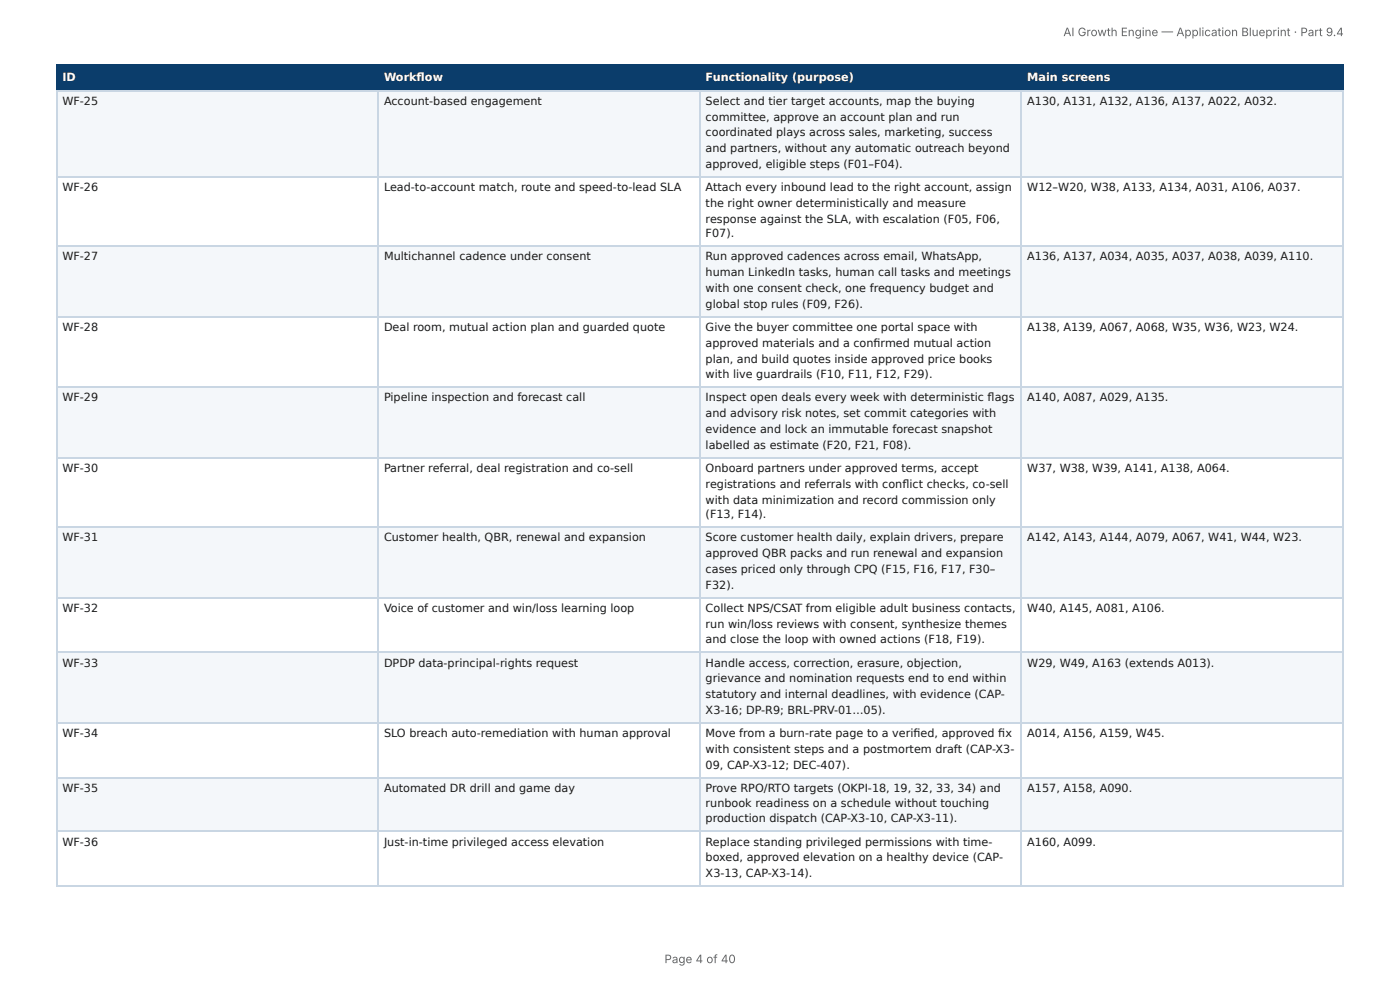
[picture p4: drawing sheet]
<svg xmlns="http://www.w3.org/2000/svg" width="297mm" height="210mm" viewBox="0 0 297 210" stroke-linecap="round" stroke-linejoin="round" font-family="sans-serif">
<defs><g id="words">
<g font-size="2.5" fill="#666">
<text x="225.8" y="7.7">AI Growth Engine — Application Blueprint · Part 9.4</text>
<text x="141.1" y="204.5">Page 4 of 40</text>
</g>
<g font-size="2.4" fill="#fff">
<text x="13.2" y="17.1">ID</text>
<text x="81.6" y="17.1">Workfl ow</text>
<text x="149.9" y="17.1">Functionality (purpose)</text>
<text x="218.2" y="17.1">Main screens</text>
</g>
<g font-size="2.4" fill="#1a1a1a">
<text x="13.2" y="22.2">WF-25</text>
<text x="81.6" y="22.2">Account-based engagement</text>
<text x="149.9" y="22.2">Select and tier target accounts, map the buying</text>
<text x="218.2" y="22.2">A130, A131, A132, A136, A137, A022, A032.</text>
<text x="149.9" y="25.6">committee, approve an account plan and run</text>
<text x="149.9" y="29">coordinated plays across sales, marketing, success</text>
<text x="149.9" y="32.3">and partners, without any automatic outreach beyond</text>
<text x="149.9" y="35.7">approved, eligible steps (F01–F04).</text>
<text x="13.2" y="40.6">WF-26</text>
<text x="81.6" y="40.6">Lead-to-account match, route and speed-to-lead SLA</text>
<text x="149.9" y="40.6">Attach every inbound lead to the right account, assign</text>
<text x="218.2" y="40.6">W12–W20, W38, A133, A134, A031, A106, A037.</text>
<text x="149.9" y="43.9">the right owner deterministically and measure</text>
<text x="149.9" y="47.3">response against the SLA, with escalation (F05, F06,</text>
<text x="149.9" y="50.4">F07).</text>
<text x="13.2" y="55.3">WF-27</text>
<text x="81.6" y="55.3">Multichannel cadence under consent</text>
<text x="149.9" y="55.3">Run approved cadences across email, WhatsApp,</text>
<text x="149.9" y="58.7">human LinkedIn tasks, human call tasks and meetings</text>
<text x="218.2" y="55.3">A136, A137, A034, A035, A037, A038, A039, A110.</text>
<text x="149.9" y="62">with one consent check, one frequency budget and</text>
<text x="149.9" y="65.4">global stop rules (F09, F26).</text>
<text x="13.2" y="70.3">WF-28</text>
<text x="81.6" y="70.3">Deal room, mutual action plan and guarded quote</text>
<text x="149.9" y="70.3">Give the buyer committee one portal space with</text>
<text x="218.2" y="70.3">A138, A139, A067, A068, W35, W36, W23, W24.</text>
<text x="149.9" y="73.6">approved materials and a confi rmed mutual action</text>
<text x="149.9" y="77">plan, and build quotes inside approved price books</text>
<text x="149.9" y="80.3">with live guardrails (F10, F11, F12, F29).</text>
<text x="13.2" y="85.3">WF-29</text>
<text x="81.6" y="85.3">Pipeline inspection and forecast call</text>
<text x="149.9" y="85.3">Inspect open deals every week with deterministic fl ags</text>
<text x="149.9" y="88.6">and advisory risk notes, set commit categories with</text>
<text x="218.2" y="85.3">A140, A087, A029, A135.</text>
<text x="149.9" y="92">evidence and lock an immutable forecast snapshot</text>
<text x="149.9" y="95.3">labelled as estimate (F20, F21, F08).</text>
<text x="13.2" y="100.2">WF-30</text>
<text x="81.6" y="100.2">Partner referral, deal registration and co-sell</text>
<text x="149.9" y="100.2">Onboard partners under approved terms, accept</text>
<text x="218.2" y="100.2">W37, W38, W39, A141, A138, A064.</text>
<text x="149.9" y="103.6">registrations and referrals with confl ict checks, co-sell</text>
<text x="149.9" y="106.9">with data minimization and record commission only</text>
<text x="149.9" y="110.1">(F13, F14).</text>
<text x="13.2" y="115">WF-31</text>
<text x="81.6" y="115">Customer health, QBR, renewal and expansion</text>
<text x="149.9" y="115">Score customer health daily, explain drivers, prepare</text>
<text x="149.9" y="118.3">approved QBR packs and run renewal and expansion</text>
<text x="218.2" y="115">A142, A143, A144, A079, A067, W41, W44, W23.</text>
<text x="149.9" y="121.7">cases priced only through CPQ (F15, F16, F17, F30–</text>
<text x="149.9" y="125">F32).</text>
<text x="13.2" y="129.9">WF-32</text>
<text x="81.6" y="129.9">Voice of customer and win/loss learning loop</text>
<text x="149.9" y="129.9">Collect NPS/CSAT from eligible adult business contacts,</text>
<text x="218.2" y="129.9">W40, A145, A081, A106.</text>
<text x="149.9" y="133.3">run win/loss reviews with consent, synthesize themes</text>
<text x="149.9" y="136.6">and close the loop with owned actions (F18, F19).</text>
<text x="13.2" y="141.6">WF-33</text>
<text x="81.6" y="141.6">DPDP data-principal-rights request</text>
<text x="149.9" y="141.6">Handle access, correction, erasure, objection,</text>
<text x="218.2" y="141.6">W29, W49, A163 (extends A013).</text>
<text x="149.9" y="144.9">grievance and nomination requests end to end within</text>
<text x="149.9" y="148.3">statutory and internal deadlines, with evidence (CAP-</text>
<text x="149.9" y="151.6">X3-16; DP-R9; BRL-PRV-01…05).</text>
<text x="13.2" y="156.5">WF-34</text>
<text x="81.6" y="156.5">SLO breach auto-remediation with human approval</text>
<text x="149.9" y="156.5">Move from a burn-rate page to a verifi ed, approved fi x</text>
<text x="149.9" y="159.9">with consistent steps and a postmortem draft (CAP-X3-</text>
<text x="218.2" y="156.5">A014, A156, A159, W45.</text>
<text x="149.9" y="163.2">09, CAP-X3-12; DEC-407).</text>
<text x="13.2" y="168.2">WF-35</text>
<text x="81.6" y="168.2">Automated DR drill and game day</text>
<text x="149.9" y="168.2">Prove RPO/RTO targets (OKPI-18, 19, 32, 33, 34) and</text>
<text x="149.9" y="171.3">runbook readiness on a schedule without touching</text>
<text x="218.2" y="168.2">A157, A158, A090.</text>
<text x="13.2" y="179.5">WF-36</text>
<text x="81.6" y="179.5">Just-in-time privileged access elevation</text>
<text x="149.9" y="174.6">production dispatch (CAP-X3-10, CAP-X3-11).</text>
<text x="149.9" y="179.5">Replace standing privileged permissions with time-</text>
<text x="218.2" y="179.5">A160, A099.</text>
<text x="149.9" y="182.9">boxed, approved elevation on a healthy device (CAP-</text>
<text x="149.9" y="186.2">X3-13, CAP-X3-14).</text>
</g>
</g></defs>
<g fill="#0b3d6b">
<path d="M12.1 14h68.2v5.1h-68.2z"/>
<path d="M80.3 14h68.3v5.1h-68.3z"/>
<path d="M148.6 14h68.4v5.1h-68.4z"/>
<path d="M217 14h68.4v5.1h-68.4z"/>
</g>
<g fill="#f4f7fa">
<path d="M12.1 19.1h68.2v18.3h-68.2z"/>
<path d="M80.3 19.1h68.3v18.3h-68.3z"/>
<path d="M148.6 19.1h68.4v18.3h-68.4z"/>
<path d="M217 19.1h68.4v18.3h-68.4z"/>
<path d="M12.1 52.4h68.2v15h-68.2z"/>
<path d="M80.3 52.4h68.3v15h-68.3z"/>
<path d="M148.6 52.4h68.4v15h-68.4z"/>
<path d="M217 52.4h68.4v15h-68.4z"/>
<path d="M12.1 82.1h68.2v15h-68.2z"/>
<path d="M80.3 82.1h68.3v15h-68.3z"/>
<path d="M148.6 82.1h68.4v15h-68.4z"/>
<path d="M217 82.1h68.4v15h-68.4z"/>
<path d="M12.1 112.1h68.2v14.9h-68.2z"/>
<path d="M80.3 112.1h68.3v14.9h-68.3z"/>
<path d="M148.6 112.1h68.4v14.9h-68.4z"/>
<path d="M217 112.1h68.4v14.9h-68.4z"/>
<path d="M12.1 138.4h68.2v15h-68.2z"/>
<path d="M80.3 138.4h68.3v15h-68.3z"/>
<path d="M148.6 138.4h68.4v15h-68.4z"/>
<path d="M217 138.4h68.4v15h-68.4z"/>
<path d="M12.1 165h68.2v11.6h-68.2z"/>
<path d="M80.3 165h68.3v11.6h-68.3z"/>
<path d="M148.6 165h68.4v11.6h-68.4z"/>
<path d="M217 165h68.4v11.6h-68.4z"/>
</g>
<path d="M11.9 13.9h273.5M11.9 19.2h273.5M12 13.8v5.5M80.4 13.8v5.5M148.8 13.8v5.5M216.9 13.8v5.5" fill="none" stroke="#0b3d6b" stroke-width=".22"/>
<path d="M285.3 13.8v5.5" fill="none" stroke="#0b3d6b" stroke-width=".21"/>
<g fill="none" stroke="#c9d6e3" stroke-width=".22">
<path d="M11.9 19.2h273.5M12 19.3v169M80.4 19.3v169M148.8 19.3v169M216.9 19.3v169M11.9 37.6h273.5M11.9 52.3h273.5M11.9 67.3h273.5M11.9 82.2h273.5M11.9 97.2h273.5M11.9 112h273.5M11.9 126.9h273.5"/>
<path d="M11.9 138.5h273.5M11.9 153.5h273.5M11.9 165.1h273.5M11.9 176.5h273.5M11.9 188.1h273.5"/>
</g>
<path d="M285.3 19.3v169" fill="none" stroke="#c9d6e3" stroke-width=".21"/>
<use href="#words"/>
</svg>
